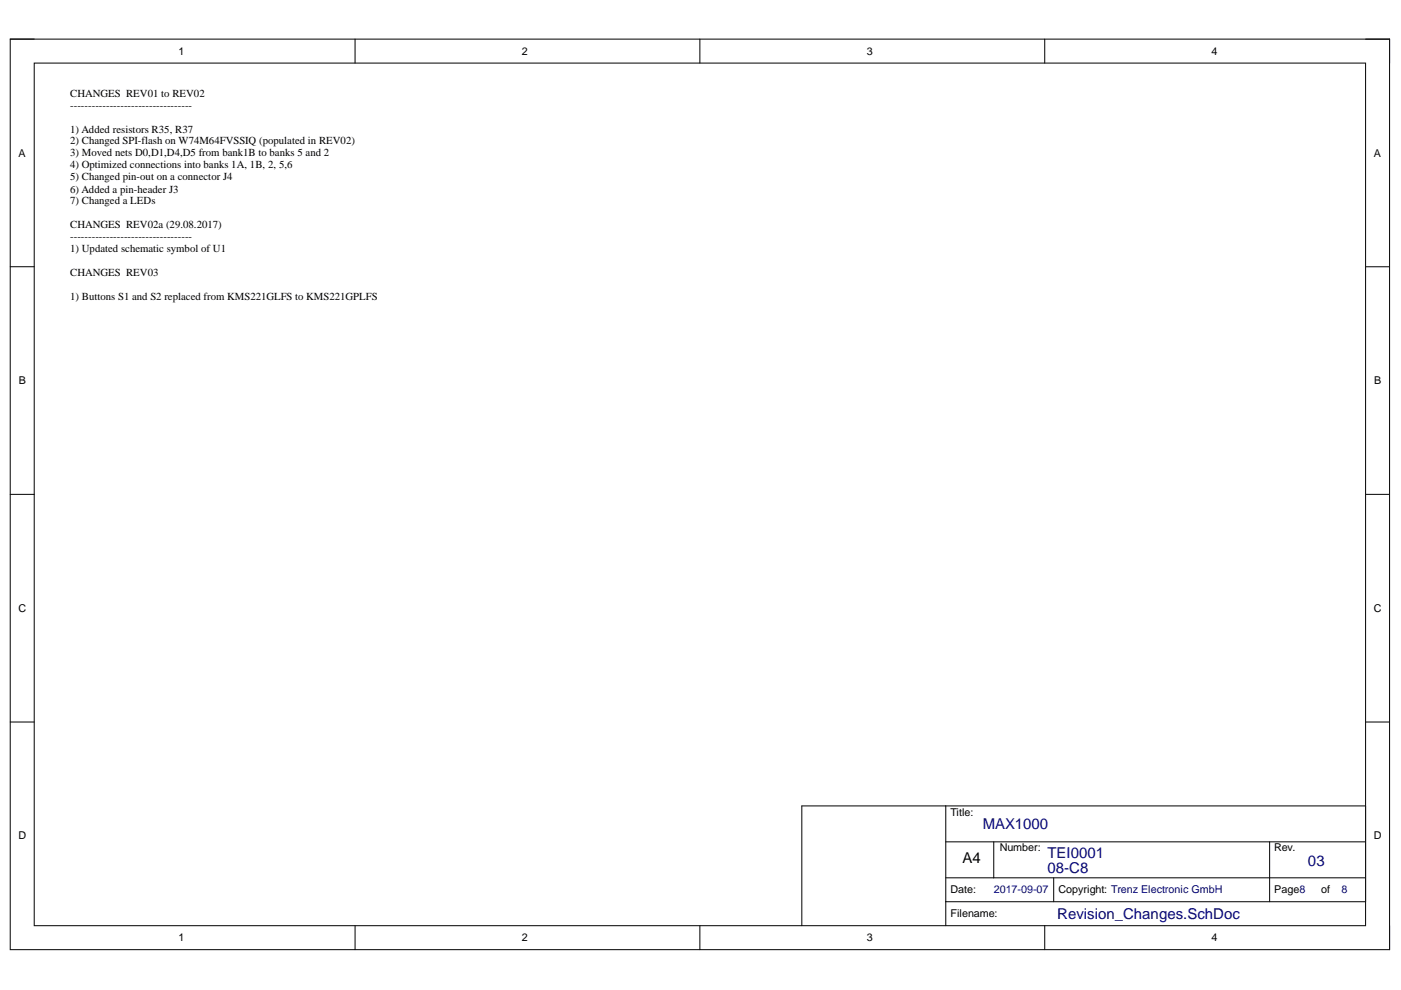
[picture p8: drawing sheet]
<svg xmlns="http://www.w3.org/2000/svg" width="297mm" height="210mm" viewBox="0 0 297 210" stroke-linecap="round" stroke-linejoin="round" font-family="sans-serif">
<defs><g id="words">
<g font-size="3.2" fill="#000080">
<text x="208.4" y="175.8">MAX1000</text>
<text x="222.1" y="185.2">08-C8</text>
<text x="222.1" y="181.9">TEI0001</text>
<text x="277.3" y="183.6">03</text>
<text x="224.1" y="194.8">Revision_Changes.SchDoc</text>
</g>
<text font-size="3.2" x="204.1" y="182.9">A4</text>
<g font-size="2.3">
<text x="37.9" y="11.6">1</text>
<text x="110.7" y="11.6">2</text>
<text x="183.8" y="11.6">3</text>
<text x="256.9" y="11.6">4</text>
<text x="14.9" y="20.5">CHANGES REV01 to REV02</text>
<text x="14.9" y="23">----------------------------------</text>
<text x="14.9" y="28.1">1) Added resistors R35, R37</text>
<text x="3.9" y="33.2">A</text>
<text x="14.9" y="30.6">2) Changed SPI-flash on W74M64FVSSIQ (populated in REV02)</text>
<text x="14.9" y="33.2">3) Moved nets D0,D1,D4,D5 from bank1B to banks 5 and 2</text>
<text x="14.9" y="35.7">4) Optimized connections into banks 1A, 1B, 2, 5,6</text>
<text x="291.3" y="33.2">A</text>
<text x="14.9" y="38.2">5) Changed pin-out on a connector J4</text>
<text x="14.9" y="40.8">6) Added a pin-header J3</text>
<text x="14.9" y="43.4">7) Changed a LEDs</text>
<text x="14.9" y="48.4">CHANGES REV02a (29.08.2017)</text>
<text x="14.9" y="51">----------------------------------</text>
<text x="14.9" y="53.5">1) Updated schematic symbol of U1</text>
<text x="14.9" y="58.6">CHANGES REV03</text>
<text x="14.9" y="63.7">1) Buttons S1 and S2 replaced from KMS221GLFS to KMS221GPLFS</text>
<text x="4" y="81.5">B</text>
<text x="291.4" y="81.5">B</text>
<text x="3.9" y="129.7">C</text>
<text x="291.3" y="129.7">C</text>
<text x="201.5" y="172.9">Title:</text>
<text x="3.9" y="178">D</text>
<text x="291.3" y="178">D</text>
<text x="212" y="180.5">Number:</text>
<text x="270.2" y="180.5">Rev.</text>
<text x="201.5" y="189.4">Date:</text>
<text x="224.4" y="189.4">Copyright: Trenz Electronic GmbH</text>
<text x="270.2" y="189.4">Page8</text>
<text x="280.1" y="189.4">of</text>
<text x="201.5" y="194.5">Filename:</text>
<text x="37.9" y="199.6">1</text>
<text x="110.7" y="199.6">2</text>
<text x="183.8" y="199.6">3</text>
<text x="256.9" y="199.6">4</text>
</g>
<g font-size="2.3" fill="#000080">
<text x="210.7" y="189.4">2017-09-07</text>
<text x="284.4" y="189.4">8</text>
</g>
</g></defs>
<path d="M2.2 8.3h292.4v193.1h-292.4z" fill="none" stroke="#000" stroke-width=".21"/>
<path d="M7.3 13.4h282.2v182.9h-282.2z" fill-rule="evenodd" fill="#fff"/>
<g fill="none" stroke="#000" stroke-width=".21">
<path d="M2.2 8.3h5.1M7.3 13.4h282.2v182.9h-282.2zM75.3 8.3v5.1M148.4 8.3v5.1M221.5 8.3v5.1M289.5 8.3h5.1v5.1M2.2 56.6h5.1M289.5 56.6h5.1M2.2 104.8h5.1M289.5 104.8h5.1M2.2 153.1h5.1M289.5 153.1h5.1"/>
<path d="M200.5 170.9v25.4M200.5 178.5h89M210.7 178.5v7.6M269.2 178.5v12.7M75.3 196.3v5.1M148.4 196.3v5.1M200.5 191.2h89v-20.3h-119.5v25.4M200.5 186.1h89M221.5 196.3v5.1M223.4 186.1v5.1M294.6 196.3v5.1"/>
</g>
<path d="M14.9 18.4h96.6v58.5h-96.6z" fill-rule="evenodd" fill="#fff"/>
<path d="M14.9 18.4h96.6v58.5h-96.6z" fill="none" stroke="#fff" stroke-width=".21"/>
<use href="#words"/>
</svg>
